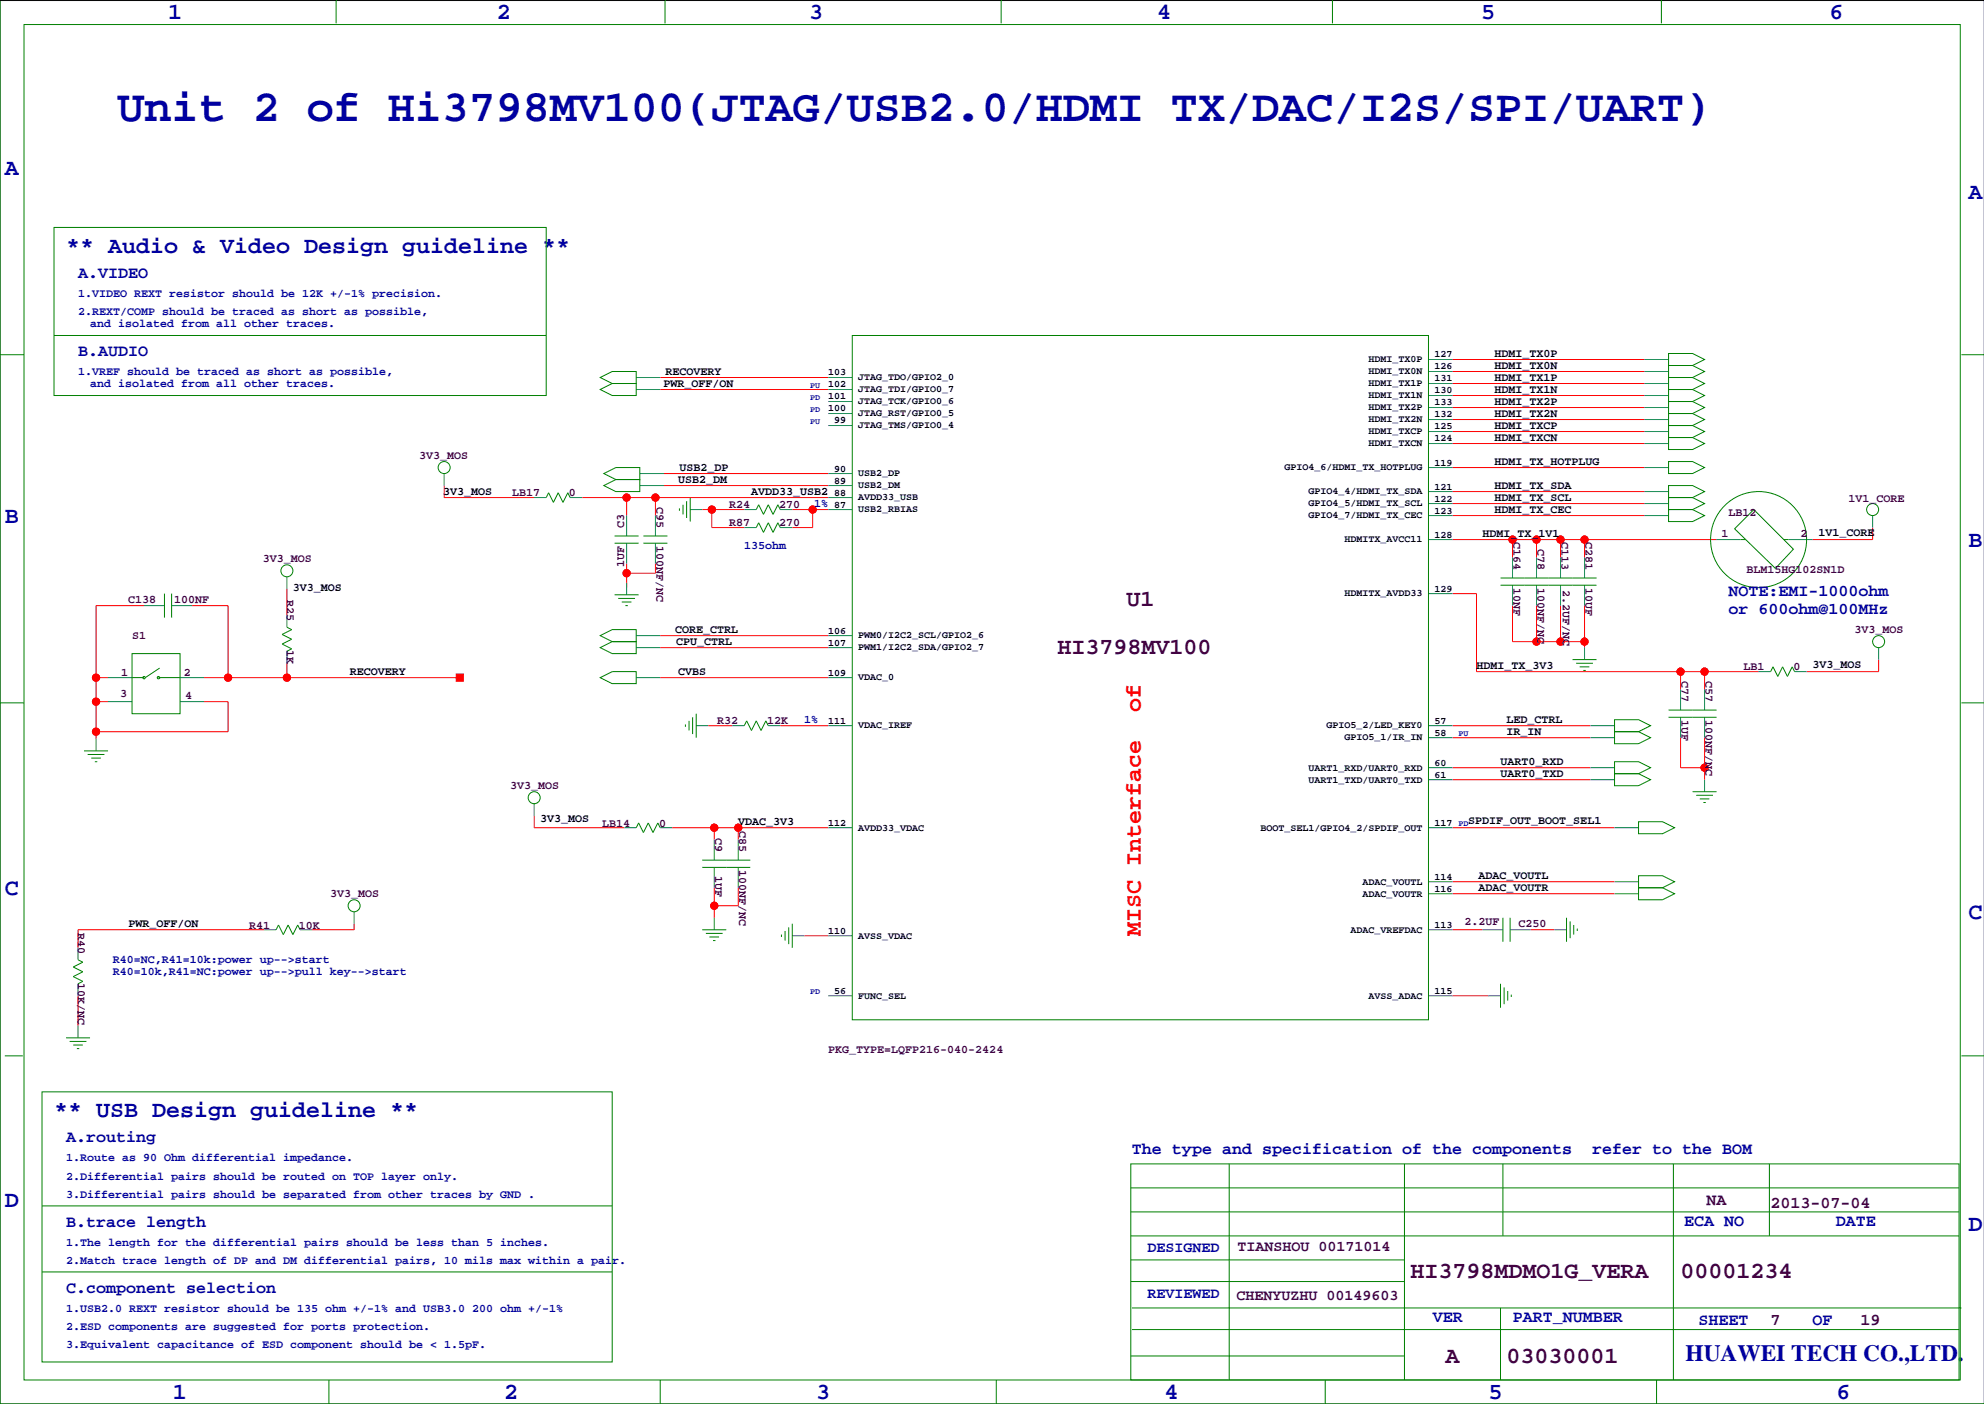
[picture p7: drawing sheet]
<svg xmlns="http://www.w3.org/2000/svg" width="420mm" height="297mm" viewBox="0 0 420 297" stroke-linecap="round" stroke-linejoin="round" font-family="sans-serif">
<defs><g id="words">
<text font-size="9.5" fill="#0000a0" x="24.9" y="25.6">Unit 2 of Hi3798MV100(JTAG/USB2.0/HDMI TX/DAC/I2S/SPI/UART)</text>
<g font-size="4.9" fill="#0000a0">
<text x="35.6" y="3.9">1</text>
<text x="105.2" y="3.9">2</text>
<text x="171.2" y="3.9">3</text>
<text x="244.9" y="3.9">4</text>
<text x="313.4" y="3.9">5</text>
<text x="387.1" y="3.9">6</text>
<text x="1" y="36.9">A</text>
<text x="416.6" y="42">A</text>
<text x="14" y="53.5">** Audio &amp; Video Design guideline **</text>
<text x="1" y="110.6">B</text>
<text x="416.6" y="115.7">B</text>
<text x="1" y="189.3">C</text>
<text x="416.6" y="194.4">C</text>
<text x="11.4" y="236.3">** USB Design guideline **</text>
<text x="1" y="255.4">D</text>
<text x="416.6" y="260.5">D</text>
<text x="356.6" y="288">HUAWEI TECH CO.,LTD.</text>
<text x="36.6" y="296">1</text>
<text x="106.7" y="296">2</text>
<text x="172.7" y="296">3</text>
<text x="246.4" y="296">4</text>
<text x="315" y="296">5</text>
<text x="388.6" y="296">6</text>
</g>
<g font-size="4.9" fill="#400040">
<text x="238.3" y="128.2">U1</text>
<text x="223.7" y="138.4">HI3798MV100</text>
<text x="298.5" y="270.5">HI3798MDMO1G_VERA</text>
<text x="355.6" y="270.5">00001234</text>
<text x="305.9" y="288.3">A</text>
<text x="318.8" y="288.3">03030001</text>
</g>
<g font-size="4.9" fill="#f00">
<text x="241.4" y="150.6" transform="rotate(-90 241.4 150.6)">of</text>
<text x="241.4" y="198" transform="rotate(-90 241.4 198)">MISC Interface</text>
</g>
<g font-size="3.5" fill="#0000a0">
<text x="16.5" y="58.8">A.VIDEO</text>
<text x="16.5" y="75.3">B.AUDIO</text>
<text x="365.8" y="126.1">NOTE:EMI-1000ohm</text>
<text x="365.8" y="129.9">or 600ohm@100MHz</text>
<text x="14" y="241.7">A.routing</text>
<text x="239.5" y="244.2">The type and specification of the components</text>
<text x="336.9" y="244.2">refer to the BOM</text>
<text x="14" y="259.5">B.trace length</text>
<text x="356.4" y="259.4">ECA NO</text>
<text x="388.5" y="259.4">DATE</text>
<text x="14" y="273.5">C.component selection</text>
<text x="303.1" y="279.7">VER</text>
<text x="320.1" y="279.7">PART_NUMBER</text>
<text x="359.4" y="280.3">SHEET</text>
<text x="383.5" y="280.3">OF</text>
</g>
<g font-size="3.5" fill="#400040">
<text x="361.1" y="254.9">NA</text>
<text x="374.6" y="255.7">2013-07-04</text>
<text x="374.6" y="280.3">7</text>
<text x="393.7" y="280.3">19</text>
</g>
<g font-size="3.2" fill="#0000a0">
<text x="242.8" y="264.9">DESIGNED</text>
<text x="242.8" y="274.5">REVIEWED</text>
</g>
<g font-size="3.2" fill="#400040">
<text x="261.9" y="264.7">TIANSHOU 00171014</text>
<text x="261.6" y="275.1">CHENYUZHU 00149603</text>
</g>
<g font-size="2.5" fill="#0000a0">
<text x="16.5" y="62.9">1.VIDEO REXT resistor should be 12K +/-1% precision.</text>
<text x="16.5" y="66.7">2.REXT/COMP should be traced as short as possible,</text>
<text x="19" y="69.2">and isolated from all other traces.</text>
<text x="16.5" y="79.4">1.VREF should be traced as short as possible,</text>
<text x="19" y="81.9">and isolated from all other traces.</text>
<text x="172.3" y="107.3">1%</text>
<text x="157.5" y="116.2">135ohm</text>
<text x="170.2" y="153">1%</text>
<text x="23.9" y="203.8">R40=NC,R41=10k:power up--&gt;start</text>
<text x="23.9" y="206.4">R40=10k,R41=NC:power up--&gt;pull key--&gt;start</text>
<text x="14" y="245.7">1.Route as 90 Ohm differential impedance.</text>
<text x="14" y="249.5">2.Differential pairs should be routed on TOP layer only.</text>
<text x="14" y="253.4">3.Differential pairs should be separated from other traces by GND .</text>
<text x="14" y="263.5">1.The length for the differential pairs should be less than 5 inches.</text>
<text x="14" y="267.3">2.Match trace length of DP and DM differential pairs, 10 mils max within a pair.</text>
<text x="14" y="281.3">2.ESD components are suggested for ports protection.</text>
<text x="14" y="277.5">1.USB2.0 REXT resistor should be 135 ohm +/-1% and USB3.0 200 ohm +/-1%</text>
<text x="14" y="285.1">3.Equivalent capacitance of ESD component should be &lt; 1.5pF.</text>
</g>
<g font-size="2.5">
<text x="316.2" y="75.6">HDMI_TX0P</text>
<text x="140.4" y="81.9">PWR_OFF/ON</text>
<text x="140.8" y="79.4">RECOVERY</text>
<text x="316.2" y="78.1">HDMI_TX0N</text>
<text x="316.2" y="80.6">HDMI_TX1P</text>
<text x="316.2" y="83.2">HDMI_TX1N</text>
<text x="316.2" y="85.7">HDMI_TX2P</text>
<text x="316.2" y="88.3">HDMI_TX2N</text>
<text x="316.2" y="90.8">HDMI_TXCP</text>
<text x="316.2" y="93.3">HDMI_TXCN</text>
<text x="143.8" y="99.7">USB2_DP</text>
<text x="316.2" y="98.4">HDMI_TX_HOTPLUG</text>
<text x="93.8" y="104.8">3V3_MOS</text>
<text x="143.5" y="102.2">USB2_DM</text>
<text x="159" y="104.8">AVDD33_USB2</text>
<text x="316.2" y="106">HDMI_TX_SCL</text>
<text x="316.2" y="103.5">HDMI_TX_SDA</text>
<text x="313.7" y="113.7">HDMI_TX_1V1</text>
<text x="316.2" y="108.6">HDMI_TX_CEC</text>
<text x="384.8" y="113.4">1V1_CORE</text>
<text x="62" y="125.1">3V3_MOS</text>
<text x="142.9" y="134">CORE_CTRL</text>
<text x="143.1" y="136.5">CPU_CTRL</text>
<text x="74" y="142.9">RECOVERY</text>
<text x="143.5" y="142.9">CVBS</text>
<text x="312.4" y="141.6">HDMI_TX_3V3</text>
<text x="383.5" y="141.3">3V3_MOS</text>
<text x="318.8" y="155.6">IR_IN</text>
<text x="318.8" y="153">LED_CTRL</text>
<text x="317.5" y="161.9">UART0_RXD</text>
<text x="317.5" y="164.5">UART0_TXD</text>
<text x="114.3" y="173.9">3V3_MOS</text>
<text x="156.2" y="174.6">VDAC_3V3</text>
<text x="310.7" y="174.4">SPDIF_OUT_BOOT_SEL1</text>
<text x="312.8" y="186">ADAC_VOUTL</text>
<text x="312.8" y="188.6">ADAC_VOUTR</text>
<text x="27.2" y="196.2">PWR_OFF/ON</text>
</g>
<g font-size="2.5" fill="#400040">
<text x="88.7" y="97.1">3V3_MOS</text>
<text x="108.4" y="105">LB17</text>
<text x="120.4" y="105">0</text>
<text x="138.9" y="107.2" transform="rotate(90 138.9 107.2)">C95</text>
<text x="154.3" y="107.6">R24</text>
<text x="164.8" y="107.6">270</text>
<text x="391.2" y="106.3">1V1_CORE</text>
<text x="132.1" y="111.6" transform="rotate(-90 132.1 111.6)">C3</text>
<text x="154.3" y="111.4">R87</text>
<text x="164.8" y="111.4">270</text>
<text x="364.3" y="113.7">1</text>
<text x="365.8" y="109.1">LB12</text>
<text x="381" y="113.7">2</text>
<text x="55.6" y="119">3V3_MOS</text>
<text x="132.1" y="119.9" transform="rotate(-90 132.1 119.9)">1UF</text>
<text x="138.9" y="115.4" transform="rotate(90 138.9 115.4)">100NF/NC</text>
<text x="320.3" y="114.6" transform="rotate(90 320.3 114.6)">C164</text>
<text x="325.3" y="116.1" transform="rotate(90 325.3 116.1)">C78</text>
<text x="330.4" y="114.6" transform="rotate(90 330.4 114.6)">C113</text>
<text x="335.5" y="114.6" transform="rotate(90 335.5 114.6)">C281</text>
<text x="320.3" y="124.3" transform="rotate(90 320.3 124.3)">10NF</text>
<text x="325.3" y="124.3" transform="rotate(90 325.3 124.3)">100NF/NC</text>
<text x="330.7" y="124.8" transform="rotate(90 330.7 124.8)">2.2UF/NC</text>
<text x="335.5" y="124.3" transform="rotate(90 335.5 124.3)">10UF</text>
<text x="369.6" y="121.3">BLM15HG102SN1D</text>
<text x="27.1" y="127.6">C138</text>
<text x="36.8" y="127.6">100NF</text>
<text x="60.7" y="127" transform="rotate(90 60.7 127)">R25</text>
<text x="27.9" y="135.2">S1</text>
<text x="60.7" y="137.5" transform="rotate(90 60.7 137.5)">1K</text>
<text x="392.4" y="134">3V3_MOS</text>
<text x="25.7" y="143.1">1</text>
<text x="38.9" y="143.1">2</text>
<text x="368.9" y="141.8">LB1</text>
<text x="379.5" y="141.8">0</text>
<text x="25.4" y="147.5">3</text>
<text x="39.2" y="147.9">4</text>
<text x="355.8" y="144" transform="rotate(90 355.8 144)">C77</text>
<text x="360.9" y="144" transform="rotate(90 360.9 144)">C57</text>
<text x="151.8" y="153.3">R32</text>
<text x="162.3" y="153.3">12K</text>
<text x="355.8" y="152.3" transform="rotate(90 355.8 152.3)">1UF</text>
<text x="360.9" y="152.3" transform="rotate(90 360.9 152.3)">100NF/NC</text>
<text x="107.9" y="167">3V3_MOS</text>
<text x="127.4" y="174.9">LB14</text>
<text x="139.4" y="174.9">0</text>
<text x="151.4" y="177.2" transform="rotate(90 151.4 177.2)">C9</text>
<text x="156.4" y="175.8" transform="rotate(90 156.4 175.8)">C85</text>
<text x="151.4" y="185.3" transform="rotate(90 151.4 185.3)">1UF</text>
<text x="156.4" y="184" transform="rotate(90 156.4 184)">100NF/NC</text>
<text x="69.8" y="189.9">3V3_MOS</text>
<text x="16.5" y="197.3" transform="rotate(90 16.5 197.3)">R40</text>
<text x="52.7" y="196.5">R41</text>
<text x="63.2" y="196.5">10K</text>
<text x="309.9" y="195.8">2.2UF</text>
<text x="321.3" y="196.2">C250</text>
<text x="16.5" y="207.9" transform="rotate(90 16.5 207.9)">10K/NC</text>
<text x="175.3" y="222.9">PKG_TYPE=LQFP216-040-2424</text>
</g>
<g font-size="2.1">
<text x="289.6" y="76.7">HDMI_TX0P</text>
<text x="303.5" y="75.6">127</text>
<text x="175.3" y="82">102</text>
<text x="175.3" y="79.4">103</text>
<text x="181.6" y="83">JTAG_TDI/GPIO0_7</text>
<text x="181.6" y="80.5">JTAG_TDO/GPIO2_0</text>
<text x="289.6" y="79.2">HDMI_TX0N</text>
<text x="289.6" y="81.7">HDMI_TX1P</text>
<text x="303.5" y="78.2">126</text>
<text x="303.5" y="80.7">131</text>
<text x="303.5" y="83.2">130</text>
<text x="175.3" y="87.1">100</text>
<text x="175.3" y="84.5">101</text>
<text x="176.5" y="89.6">99</text>
<text x="181.6" y="88.1">JTAG_RST/GPIO0_5</text>
<text x="181.6" y="85.5">JTAG_TCK/GPIO0_6</text>
<text x="289.6" y="89.4">HDMI_TX2N</text>
<text x="289.6" y="84.3">HDMI_TX1N</text>
<text x="289.6" y="86.8">HDMI_TX2P</text>
<text x="303.5" y="88.3">132</text>
<text x="303.5" y="85.8">133</text>
<text x="181.6" y="90.6">JTAG_TMS/GPIO0_4</text>
<text x="289.6" y="91.9">HDMI_TXCP</text>
<text x="289.6" y="94.4">HDMI_TXCN</text>
<text x="303.5" y="90.9">125</text>
<text x="303.5" y="93.4">124</text>
<text x="176.5" y="99.8">90</text>
<text x="181.6" y="100.8">USB2_DP</text>
<text x="271.8" y="99.5">GPIO4_6/HDMI_TX_HOTPLUG</text>
<text x="303.5" y="98.5">119</text>
<text x="176.5" y="102.3">89</text>
<text x="176.5" y="104.8">88</text>
<text x="176.5" y="107.4">87</text>
<text x="181.6" y="103.3">USB2_DM</text>
<text x="181.6" y="105.9">AVDD33_USB</text>
<text x="276.9" y="107.1">GPIO4_5/HDMI_TX_SCL</text>
<text x="276.9" y="104.6">GPIO4_4/HDMI_TX_SDA</text>
<text x="303.5" y="106.1">122</text>
<text x="303.5" y="103.6">121</text>
<text x="181.6" y="108.4">USB2_RBIAS</text>
<text x="276.9" y="109.7">GPIO4_7/HDMI_TX_CEC</text>
<text x="303.5" y="108.6">123</text>
<text x="303.5" y="113.7">128</text>
<text x="284.5" y="114.8">HDMITX_AVCC11</text>
<text x="303.5" y="125.2">129</text>
<text x="284.5" y="126.2">HDMITX_AVDD33</text>
<text x="175.3" y="134">106</text>
<text x="175.3" y="136.6">107</text>
<text x="181.6" y="135.1">PWM0/I2C2_SCL/GPIO2_6</text>
<text x="181.6" y="137.6">PWM1/I2C2_SDA/GPIO2_7</text>
<text x="175.3" y="142.9">109</text>
<text x="181.6" y="144">VDAC_0</text>
<text x="175.3" y="153.1">111</text>
<text x="181.6" y="154.1">VDAC_IREF</text>
<text x="280.7" y="154.1">GPIO5_2/LED_KEY0</text>
<text x="303.5" y="155.6">58</text>
<text x="303.5" y="153.1">57</text>
<text x="284.5" y="156.7">GPIO5_1/IR_IN</text>
<text x="303.5" y="162">60</text>
<text x="276.9" y="165.6">UART1_TXD/UART0_TXD</text>
<text x="276.9" y="163">UART1_RXD/UART0_RXD</text>
<text x="303.5" y="164.5">61</text>
<text x="175.3" y="174.7">112</text>
<text x="181.6" y="175.7">AVDD33_VDAC</text>
<text x="266.7" y="175.7">BOOT_SEL1/GPIO4_2/SPDIF_OUT</text>
<text x="303.5" y="174.7">117</text>
<text x="288.3" y="187.1">ADAC_VOUTL</text>
<text x="288.3" y="189.7">ADAC_VOUTR</text>
<text x="303.5" y="186.1">114</text>
<text x="303.5" y="188.7">116</text>
<text x="175.3" y="197.5">110</text>
<text x="285.8" y="197.3">ADAC_VREFDAC</text>
<text x="303.5" y="196.3">113</text>
<text x="181.6" y="198.6">AVSS_VDAC</text>
<text x="176.5" y="210.2">56</text>
<text x="181.6" y="211.3">FUNC_SEL</text>
<text x="289.6" y="211.3">AVSS_ADAC</text>
<text x="303.5" y="210.2">115</text>
</g>
<g font-size="1.8" fill="#0000a0">
<text x="171.4" y="82">PU</text>
<text x="171.4" y="89.7">PU</text>
<text x="171.4" y="87.1">PD</text>
<text x="171.4" y="84.6">PD</text>
<text x="308.6" y="155.7">PU</text>
<text x="308.6" y="174.8">PD</text>
<text x="171.4" y="210.3">PD</text>
</g>
</g></defs>
<path d="M419.9 .1h-419.9v296.9h419.9" fill="none" stroke="#000" stroke-width=".21"/>
<g fill="none" stroke="#f00" stroke-width=".21">
<path d="M139.7 79.9h35.6M307.3 78.6h40.7M307.3 76.1h40.7M139.7 82.4h35.6M307.3 93.8h40.7M307.3 91.3h40.7M307.3 88.8h40.7M307.3 86.2h40.7M307.3 83.7h40.7M307.3 81.1h40.7M307.3 98.9h40.7M94 102.7v2.6h19"/>
<path d="M123.2 105.3h52.1M132.6 105.3v3.8M132.6 119.2v5.1M138.7 119.2v2.1h-6.1M138.7 105.3v3.8M140.5 100.2h34.8M140.5 102.7h34.8M148.6 107.8h8.9M150.6 107.8v3.8h6.9M167.6 107.8h7.7M172 107.8v3.8h-4.4M307.3 104h40.7"/>
<path d="M307.3 109.1h40.7M307.3 114.2h55.9M307.3 106.5h40.7M320 114.2v3.8M325.1 114.2v3.8M330.2 114.2v3.8M335.3 114.2v3.8M396.2 111.6v2.6h-12.7M30.5 128.1h-10.2v28.2M40.6 128.1h7.7v15.3M60.7 124.6v5.6M139.7 137h35.6"/>
<path d="M139.7 134.5h35.6M307.3 125.6h5.1v16.5h59.7M320 128.1v7.6h15.3M325.1 128.1v7.6M330.2 128.1v7.6M335.3 128.1v8.9M397.5 139.6v2.5h-15.2M20.3 143.4h2.6M20.3 148.4h2.6M43.2 143.4h54.1M43.2 148.4h5.1v6.4h-28M60.7 140.3v3.1"/>
<path d="M139.7 143.4h35.6M149.9 153.5h5M165.1 153.5h10.2M307.3 153.5h29.2M307.3 156.1h29.2M355.6 142.1v3.8M355.6 156.1v6.3h5.1M360.7 142.1v3.8M360.7 156.1v8.9M113 172.6v2.5h19.1M142.2 175.1h33.1M151.1 175.1v2.6"/>
<path d="M156.2 175.1v2.6M307.3 175.1h34.3M307.3 162.4h29.2M307.3 165h29.2M55.9 196.7h-39.4v3.8M74.9 195.4v1.3h-8.9M151.1 187.8v6.4M156.2 187.8v3.8h-5.1M170.2 198h5.1M307.3 189.1h34.3M307.3 196.7h6.4M307.3 186.5h34.3"/>
<path d="M323.8 196.7h5.1M16.5 210.7v6.3M307.3 210.7h7.7"/>
<circle cx="132.6" cy="105.3" r=".76"/>
<circle cx="138.7" cy="105.3" r=".76"/>
<circle cx="150.6" cy="107.8" r=".76"/>
<circle cx="172" cy="107.8" r=".76"/>
<circle cx="320" cy="114.2" r=".76"/>
<circle cx="325.1" cy="114.2" r=".76"/>
<circle cx="330.2" cy="114.2" r=".76"/>
<circle cx="335.3" cy="114.2" r=".76"/>
<circle cx="132.6" cy="121.3" r=".76"/>
<circle cx="325.1" cy="135.7" r=".76"/>
<circle cx="330.2" cy="135.7" r=".76"/>
<circle cx="335.3" cy="135.7" r=".76"/>
<circle cx="20.3" cy="143.4" r=".76"/>
<circle cx="20.3" cy="154.8" r=".76"/>
<circle cx="20.3" cy="148.4" r=".76"/>
<circle cx="48.3" cy="143.4" r=".76"/>
<circle cx="60.7" cy="143.4" r=".76"/>
<circle cx="355.6" cy="142.1" r=".76"/>
<circle cx="360.7" cy="142.1" r=".76"/>
<circle cx="151.1" cy="175.1" r=".76"/>
<circle cx="156.2" cy="175.1" r=".76"/>
<circle cx="360.7" cy="162.4" r=".76"/>
<circle cx="151.1" cy="191.6" r=".76"/>
</g>
<g fill="#f00" stroke="#f00" stroke-width=".21">
<path d="M96.5 142.6h1.5v1.5h-1.5z" fill-rule="evenodd"/>
<circle cx="172" cy="107.8" r=".76"/>
<circle cx="132.6" cy="121.3" r=".76"/>
<circle cx="151.1" cy="191.6" r=".76"/>
<circle cx="150.6" cy="107.8" r=".76"/>
<circle cx="132.6" cy="105.3" r=".76"/>
<circle cx="138.7" cy="105.3" r=".76"/>
<circle cx="156.2" cy="175.1" r=".76"/>
<circle cx="151.1" cy="175.1" r=".76"/>
<circle cx="360.7" cy="142.1" r=".76"/>
<circle cx="355.6" cy="142.1" r=".76"/>
<circle cx="360.7" cy="162.4" r=".76"/>
<circle cx="320" cy="114.2" r=".76"/>
<circle cx="325.1" cy="114.2" r=".76"/>
<circle cx="330.2" cy="114.2" r=".76"/>
<circle cx="335.3" cy="114.2" r=".76"/>
<circle cx="325.1" cy="135.7" r=".76"/>
<circle cx="330.2" cy="135.7" r=".76"/>
<circle cx="335.3" cy="135.7" r=".76"/>
<circle cx="20.3" cy="148.4" r=".76"/>
<circle cx="20.3" cy="154.8" r=".76"/>
<circle cx="20.3" cy="143.4" r=".76"/>
<circle cx="48.3" cy="143.4" r=".76"/>
<circle cx="60.7" cy="143.4" r=".76"/>
</g>
<g fill="none" stroke="#008080" stroke-width=".21">
<path d="M134.6 79.9h5.1M175.3 79.9h5M302.3 76.1h5M302.3 78.6h5M348 76.1h5.1M348 78.6h5.1M134.6 82.4h5.1M175.3 82.4h5M175.3 90h5M175.3 87.5h5M175.3 84.9h5M302.3 88.8h5"/>
<path d="M302.3 86.2h5M302.3 81.1h5M302.3 83.7h5M302.3 91.3h5M302.3 93.8h5M302.3 98.9h5M348 88.8h5.1M348 86.2h5.1M348 81.1h5.1M348 83.7h5.1M348 91.3h5.1M348 93.8h5.1"/>
<path d="M348 98.9h5.1M94 100.2v2.5M113 105.3h2.6M120.6 105.3h2.6M132.6 109.1v4.3M132.6 114.9v4.3M135.4 100.2h5.1M135.4 102.7h5.1M138.7 109.1v4.3M138.7 114.9v4.3M146 107.8h2.6M157.5 107.8h2.5"/>
<path d="M157.5 111.6h2.5M165.1 107.8h2.5M165.1 111.6h2.5M175.3 107.8h5M175.3 100.2h5M175.3 102.7h5M175.3 105.3h5M302.3 104h5M302.3 109.1h5M302.3 106.5h5M302.3 114.2h5M320 118v4.3"/>
<path d="M325.1 118v4.3M330.2 118v4.3M335.3 118v4.3M348 104h5.1M348 109.1h5.1M348 106.5h5.1M363.2 114.2h5.1M378.5 114.2h5M396.2 109.1v2.5M30.5 128.1h4.3M36.3 128.1h4.3M60.7 122v2.6"/>
<path d="M60.7 130.2v2.5M60.7 137.8v2.5M132.6 123.3v2.5M134.6 134.5h5.1M134.6 137h5.1M175.3 134.5h5M175.3 137h5M302.3 125.6h5M320 123.8v4.3M325.1 123.8v4.3M330.2 123.8v4.3M335.3 123.8v4.3"/>
<path d="M335.3 137v2.6M397.5 137v2.6M20.3 156.3v2.6M22.9 143.4h5M22.9 148.4h5M38.1 143.4h5.1M38.1 148.4h5.1M134.6 143.4h5.1M147.3 153.5h2.6M154.9 153.5h2.6M162.6 153.5h2.5M175.3 153.5h5"/>
<path d="M175.3 143.4h5M302.3 153.5h5M302.3 156.1h5M336.5 153.5h5.1M336.5 156.1h5.1M355.6 145.9v4.3M355.6 151.8v4.3M360.7 145.9v4.3M360.7 151.8v4.3M372.1 142.1h2.5M379.7 142.1h2.6M113 170v2.6"/>
<path d="M132.1 175.1h2.5M139.7 175.1h2.5M151.1 177.7v4.3M156.2 177.7v4.3M175.3 175.1h5M302.3 175.1h5M302.3 162.4h5M302.3 165h5M336.5 162.4h5.1M336.5 165h5.1M341.6 175.1h5.1M360.7 165v2.5"/>
<path d="M55.9 196.7h2.5M63.5 196.7h2.5M74.9 192.9v2.5M151.1 183.5v4.3M151.1 194.2v2.5M156.2 183.5v4.3M167.6 198h2.6M175.3 198h5M302.3 196.7h5M302.3 186.5h5M302.3 189.1h5M313.7 196.7h4.3"/>
<path d="M319.5 196.7h4.3M328.9 196.7h2.6M341.6 186.5h5.1M341.6 189.1h5.1M16.5 200.5v2.6M16.5 208.1v2.6M16.5 217v2.6M175.3 210.7h5M302.3 210.7h5M315 210.7h2.5"/>
</g>
<g fill="none" stroke="#008000" stroke-width=".21">
<path d="M0 -.1v297.1h419.9M71.1 0v4.9M140.7 0v4.9M211.8 0v4.9M281.9 0v4.9M351.5 0v4.9M5.1 5.2h409.7v286.8h-409.7zM11.4 48.1h104.2v35.6h-104.2zM0 75h5.1M11.4 71h104.2M127 79.9l2.5-1.3h5.1v2.5h-5.1zM180.3 71h122v144.8h-122z"/>
<path d="M353.1 74.8h5l2.6 1.3-2.6 1.2h-5zM353.1 77.3h5l2.6 1.3-2.6 1.3h-5zM353.1 79.9h5l2.6 1.2-2.6 1.3h-5zM415 75h4.9M127 82.4l2.5-1.3h5.1v2.6h-5.1zM353.1 87.5h5l2.6 1.3-2.6 1.2h-5zM353.1 84.9h5l2.6 1.3-2.6 1.3h-5zM353.1 82.4h5l2.6 1.3-2.6 1.2h-5zM353.1 90h5l2.6 1.3-2.6 1.3h-5zM353.1 92.6h5l2.6 1.2-2.6 1.3h-5zM353.1 97.6h5l2.6 1.3-2.6 1.3h-5zM115.6 105.3l.5-1 1 2 1-2 1 2 1-2 .5 1"/>
<path d="M127.8 100.2l2.5-1.3h5.1v2.6h-5.1zM127.8 102.7l2.5-1.2h5.1v2.5h-5.1zM130 113.4h5.1M130 114.9h5.1M136.1 113.4h5.1M136.1 114.9h5.1M143.8 107.6v.5M144.5 106.8v2M145.3 106v3.6M146 105.3v5M160 107.8l.5-1 1 2 1.1-2 1 2 1-2 .5 1M160 111.6l.5-1 1 2 1.1-2 1 2 1-2 .5 1"/>
<path d="M353.1 102.7h5l2.6 1.3-2.6 1.3h-5zM353.1 107.8h5l2.6 1.3-2.6 1.2h-5zM353.1 105.3h5l2.6 1.2-2.6 1.3h-5zM368.3 114.2h1M371.1 107.8l8.4 8.4-3.8 4.1-8.7-8.4zM377.4 114.2h1.1M27.9 138.3h10.2v12.7h-10.2zM34.8 125.6v5.1M36.3 125.6v5.1M60.7 132.7l1 .5-2 1 2 1-2 1.1 2 1-1 .5M127 134.5l2.5-1.3h5.1v2.5h-5.1zM127 137l2.5-1.3h5.1v2.6h-5.1z"/>
<path d="M130 125.8h5.1M130.8 126.6h3.6M131.6 127.4h2M132.3 128.1h.5M317.5 122.3h20.3M317.5 123.8h20.3M332.7 139.6h5.1M0 148.7h5.1M17.8 158.9h5.1M18.5 159.6h3.6M27.9 143.4h2.6M30.5 151h.1"/>
<path d="M33 143.4h.1M33.5 143.4h4.6M33.8 141.3l-3.1 2.1M127 143.4l2.5-1.3h5.1v2.5h-5.1zM145 153.3v.5M145.8 152.5v2M146.6 151.8v3.5M147.3 151v5.1M157.5 153.5l.5-1 1 2 1-2 1 2 1.1-2 .5 1M333.5 140.3h3.6M334.3 141.1h2M335 141.8h.5"/>
<path d="M341.6 154.8h5.1l2.5 1.3-2.5 1.2h-5.1zM341.6 152.3h5.1l2.5 1.2-2.5 1.3h-5.1zM353.1 150.2h10.1M353.1 151.8h10.1M374.6 142.1l.6-1 1 2 1-2 1 2 1-2 .5 1M415 148.7h4.9M19.3 160.4h2M20.1 161.1h.5M134.6 175.1l.5-1 1 2 1.1-2 1 2 1-2 .5 1M341.6 161.1h5.1l2.5 1.3-2.5 1.3h-5.1zM341.6 163.7h5.1l2.5 1.3-2.5 1.2h-5.1zM346.7 173.8h5.1l2.5 1.3-2.5 1.3h-5.1z"/>
<path d="M358.1 167.5h5.1M358.9 168.3h3.6M359.7 169h2M360.4 169.8h.5M58.4 196.7l.5-1 1 2 1.1-2 1 2 1-2 .5 1M148.6 182h10.1M148.6 183.5h10.1M148.6 196.7h5.1M149.4 197.5h3.5M150.1 198.2h2M150.9 199h.5M165.4 197.7v.5"/>
<path d="M166.1 197v2M166.9 196.2v3.6M167.6 195.4v5.1M318 194.2v5M319.5 194.2v5M331.5 194.2v5M332.2 194.9v3.6M333 195.7v2M333.8 196.5v.5M346.7 185.3h5.1l2.5 1.2-2.5 1.3h-5.1zM346.7 187.8h5.1l2.5 1.3-2.5 1.3h-5.1zM14 219.6h5"/>
<path d="M16.5 203.1l1 .5-2 1 2 1-2 1 2 1-1 .5M317.5 208.1v5.1M318.3 208.9v3.6M319 209.7v2M319.8 210.4v.5M1 223.4h3.8M8.9 231h120.6v57.1h-120.6zM14.7 220.3h3.6M15.5 221.1h2M16.3 221.9h.5M415 223.4h4.9M8.9 255.1h120.6"/>
<path d="M239.3 246.2h175.2v45.8h-175.2zM239.3 251.3h175.2M239.3 256.4h175.2M260.1 246.2v45.8M297.2 246.2v45.8M318 246.2v15.3M354.1 246.2v45.8M374.4 246.2v15.3M8.9 269.1h120.6M239.3 266.6h57.9M239.3 261.5h175.2M239.3 271.1h57.9"/>
<path d="M239.5 276.7h175.5M317.5 276.7v15.3M69.6 292v5M139.7 292v5M210.8 292v5M239.3 286.9h57.9M239.5 281.3h175M280.4 292v5M350.5 292v5M383.5 287.4h.1"/>
<circle cx="94" cy="98.9" r="1.27"/>
<circle cx="372.1" cy="114.2" r="10.2"/>
<circle cx="396.2" cy="107.8" r="1.27"/>
<circle cx="60.7" cy="120.8" r="1.27"/>
<circle cx="397.5" cy="135.7" r="1.27"/>
<circle cx="30.5" cy="143.4" r=".25"/>
<circle cx="33.5" cy="143.4" r=".25"/>
<circle cx="113" cy="168.8" r="1.27"/>
<circle cx="74.9" cy="191.6" r="1.27"/>
</g>
<use href="#words"/>
</svg>
